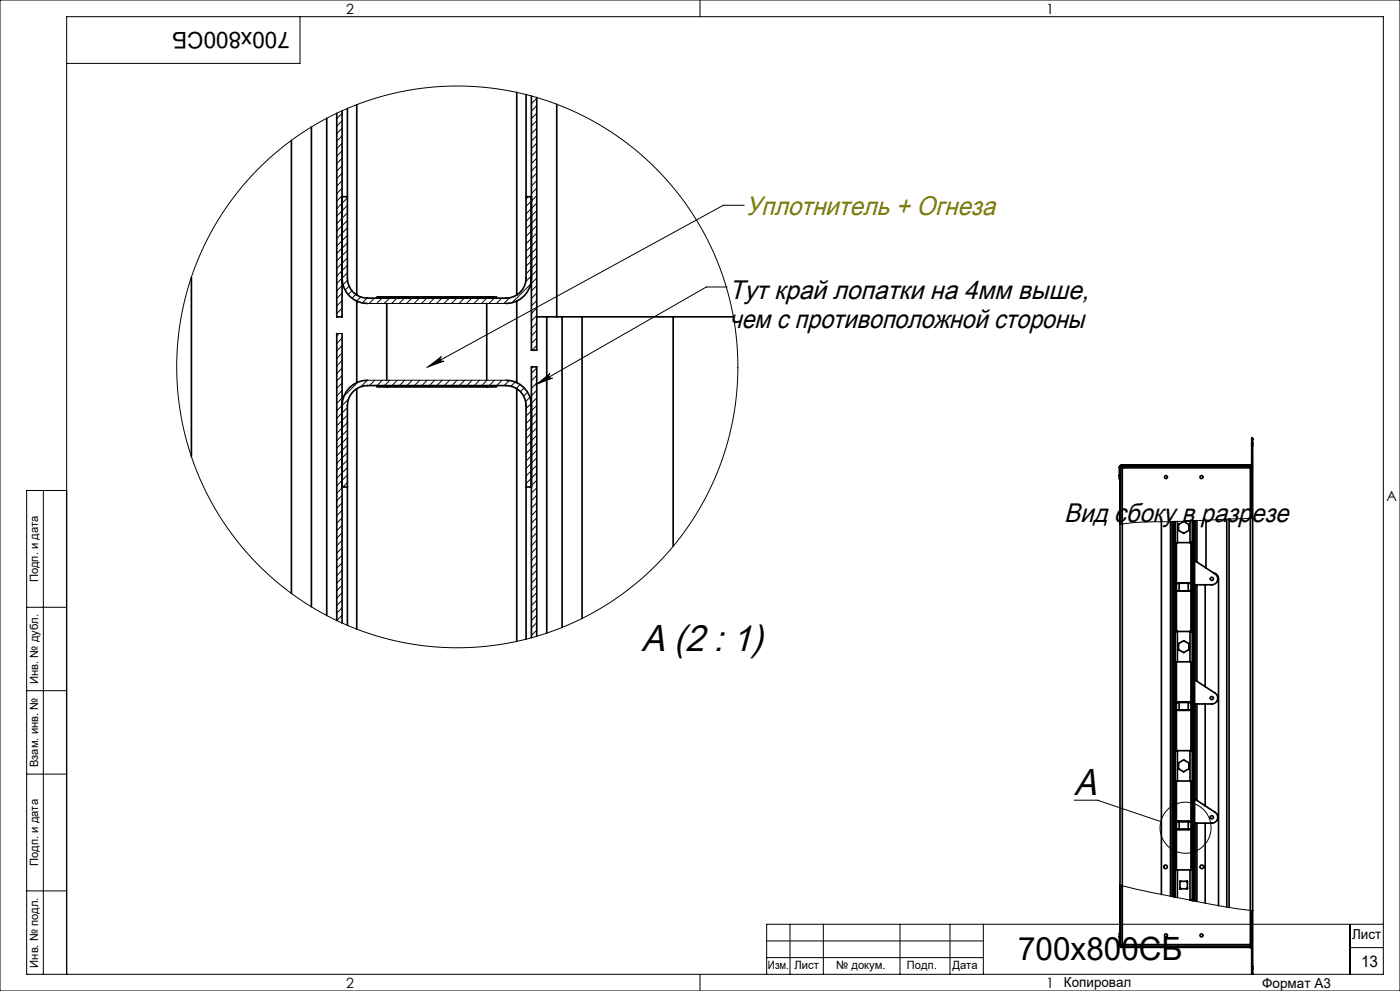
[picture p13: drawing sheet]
<svg xmlns="http://www.w3.org/2000/svg" width="420mm" height="297mm" viewBox="0 0 420 297" stroke-linecap="round" stroke-linejoin="round" font-family="sans-serif">
<defs><g id="words">
<g font-size="11.2">
<text x="192.5" y="195.2">А (2 : 1)</text>
<text x="322.2" y="238.1">А</text>
</g>
<text font-size="9.6" x="305.4" y="287.8">700x800СБ</text>
<text font-size="8" fill="#808000" x="223.8" y="64.5">Уплотнитель + Огнеза</text>
<g font-size="8">
<text x="218.7" y="89.6">Тут край лопатки на 4мм выше,</text>
<text x="218.7" y="98.4">чем с противоположной стороны</text>
<text x="319.3" y="156.5">Вид сбоку в разрезе</text>
</g>
<text font-size="6.9" x="86.9" y="9.4" transform="rotate(-180 86.9 9.4)">700x800СБ</text>
<text font-size="4.8" x="408.3" y="289.7">13</text>
<g font-size="4.2">
<text x="103.8" y="4.2">2</text>
<text x="313.8" y="4.2">1</text>
<text x="415.9" y="150.2">A</text>
<text x="103.8" y="296.2">2</text>
<text x="313.8" y="296.2">1</text>
</g>
<g font-size="4.1">
<text x="405.6" y="281.5">Лист</text>
<text x="319.2" y="295.9">Копировал</text>
<text x="378.7" y="296">Формат А3</text>
</g>
<g font-size="3.4">
<text x="11.4" y="174.5" transform="rotate(-90 11.4 174.5)">Подп. и дата</text>
<text x="11.4" y="205" transform="rotate(-90 11.4 205)">Инв. № дубл.</text>
<text x="11.4" y="229.9" transform="rotate(-90 11.4 229.9)">Взам. инв. №</text>
<text x="11.4" y="259.5" transform="rotate(-90 11.4 259.5)">Подп. и дата</text>
<text x="11.4" y="290" transform="rotate(-90 11.4 290)">Инв. № подл.</text>
<text x="230.4" y="290.4">Изм.</text>
<text x="238.3" y="290.4">Лист</text>
<text x="250.9" y="290.4">№ докум.</text>
<text x="272.1" y="290.4">Подп.</text>
<text x="285.7" y="290.5">Дата</text>
</g>
</g></defs>
<g fill="none" stroke="#000" stroke-width=".3">
<path d="M0 0h420v297h-420zM90 5v14h-70M210 0v5M102.6 34l-1.6 1.6M102.6 36.2l-1.6 1.6M102.6 38.5l-1.6 1.6M159.5 28.8h-.1M161 29.5l-1.6 1.6M161 31.7l-1.6 1.6M161 33.9l-1.6 1.6M161 36.2l-1.6 1.6M161 38.4l-1.6 1.6"/>
<path d="M102.6 40.7l-1.6 1.6M102.6 43l-1.6 1.6M102.6 45.2l-1.6 1.6M102.6 47.4l-1.6 1.6M102.6 49.7l-1.6 1.6M102.6 51.9l-1.6 1.6M102.6 54.2l-1.6 1.6M102.6 56.4l-1.6 1.6M102.6 58.7l-1.6 1.6M104.2 59.3l-3.2 3.2M158.5 59l-.7 .6M161 40.7l-1.6 1.6"/>
<path d="M161 42.9l-1.6 1.6M161 45.2l-1.6 1.6M161 47.4l-1.6 1.6M161 54.2l-1.6 1.6M161 56.4l-1.6 1.6M161 58.6l-3.2 3.2M161 49.7l-1.6 1.6M161 51.9l-1.6 1.6M104.2 61.6l-3.2 3.2M104.2 63.8l-3.2 3.2M104.2 66.1l-3.2 3.2M104.2 68.3l-3.2 3.2"/>
<path d="M104.2 70.5l-3.2 3.2M104.2 72.8l-3.2 3.2M104.2 75l-3.2 3.2M104.2 77.3l-3.2 3.2M104.2 79.5l-3.2 3.2M161 60.9l-3.2 3.2M161 67.6l-3.2 3.2M161 69.9l-3.2 3.2M161 72.1l-3.2 3.2M161 74.4l-3.2 3.2M161 76.6l-3.2 3.2M161 65.4l-3.2 3.2"/>
<path d="M161 78.8l-3.2 3.2M161 63.1l-3.2 3.2M223.3 61.5h-6.3l-88.6 48.5M101 100h1.6M101.7 100l-.7 .7M102.6 85.6l-1.6 1.6M102.6 87.9l-1.6 1.6M102.6 90.1l-1.6 1.6M102.6 92.3l-1.6 1.6M102.6 94.6l-.3 .4M104.2 81.8l-3.2 3.2M104.3 84l-1.4 1.3"/>
<path d="M104.7 85.8l-1.2 1.2M105.6 87.1l-1.2 1.2M106.7 88.2l-1.1 1.2M108.2 89l-1.2 1.2M110.1 89.4l-1.4 1.4M110.2 91h41.6M112.3 89.4l-1.6 1.6M114.6 89.4l-1.6 1.6M116.8 89.4l-1.6 1.6M119.1 89.4l-1.6 1.6M121.3 89.4l-1.6 1.6M123.6 89.4l-1.6 1.6"/>
<path d="M125.8 89.4l-1.6 1.6M128.1 89.4l-1.6 1.6M130.3 89.4l-1.6 1.6M132.6 89.4l-1.6 1.6M134.8 89.4l-1.6 1.6M137 89.4l-1.6 1.6M139.3 89.4l-1.6 1.6M141.5 89.4l-1.6 1.6M143.8 89.4l-1.6 1.6M146 89.4l-1.6 1.6M148.3 89.4l-1.6 1.6M150.5 89.4l-1.6 1.6"/>
<path d="M152.8 89.3l-1.6 1.7M159.2 85.2l-5.6 5.5M161 81.1l-3.3 3.3M161 83.3l-1.6 1.6M161 85.6l-1.6 1.6M161 87.8l-1.6 1.6M161 90.1l-1.6 1.6M161 94.6l-1.6 1.6M161 96.8l-1.6 1.6M161 99.1l-1.6 1.6M161 92.3l-1.6 1.6M218.1 86h-6.2l-50.9 29.1"/>
<path d="M102.6 101.3l-1.6 1.6M102.6 103.6l-1.6 1.6M102.6 105.8l-1.6 1.6M102.6 108.1l-1.6 1.6M102.6 110.3l-1.6 1.6M102.6 112.6l-1.6 1.6M102.6 114.8l-1.6 1.6M102.6 117l-1.6 1.6M102.6 119.3l-1.6 1.6M104.5 119.6l-3.5 3.5M107.4 114.5l-4.2 4.2M110.2 114l-1.9 1.9"/>
<path d="M110.2 114h41.6M112.4 114l-1.6 1.6M114.7 114l-1.6 1.6M116.9 114l-1.6 1.6M119.2 114l-1.6 1.6M121.4 114l-1.6 1.6M123.7 114l-1.6 1.6M125.9 114l-1.6 1.6M128.2 114l-1.6 1.6M128.4 110l4-3.1a.77 .77 0 0 0-.3 1 .77 .77 0 0 0 1 .3zM130.4 114l-1.6 1.6M132.6 114l-1.6 1.6"/>
<path d="M134.9 114l-1.6 1.6M137.1 114l-1.6 1.6M139.4 114l-1.6 1.6M141.6 114l-1.6 1.6M143.9 114l-1.6 1.6M146.1 114l-1.6 1.6M148.4 114l-1.6 1.6M150.6 114l-1.6 1.6M152.8 114l-1.5 1.6M154.6 114.5l-1.3 1.2M156.1 115.2l-1.2 1.2M157.3 116.3l-1.2 1.1"/>
<path d="M158.3 117.5l-1.2 1.2M159 119l-1.3 1.3M161 110.3l-1.6 1.6M161 112.5l-1.6 1.6M161 114.8l-1.6 1.6M161 117l-1.6 1.6M161 119.3l-3.2 3.2M161 101.3l-1.6 1.6M161 103.5l-1.4 1.5M161 115.1l4-3.1a.77 .77 0 0 0-.3 1 .77 .77 0 0 0 1 .3zM104.2 122.2l-3.2 3.2M104.2 124.4l-3.2 3.2"/>
<path d="M104.2 126.7l-3.2 3.2M104.2 128.9l-3.2 3.2M104.2 131.2l-3.2 3.2M104.2 133.4l-3.2 3.2M104.2 135.6l-3.2 3.2M104.2 137.9l-3.2 3.2M161 121.5l-3.2 3.2M161 123.7l-3.2 3.2M161 126l-3.2 3.2M161 128.2l-3.2 3.2M161 130.5l-3.2 3.2M161 132.7l-3.2 3.2"/>
<path d="M161 135l-3.2 3.2M161 137.2l-3.2 3.2M161 139.5l-3.2 3.2M375.5 138.8a.48 .48 0 0 1 0 .6 .48 .48 0 0 1-.5 .1M375.7 133.5v4.4M13 147v145M20 147h-12v145h407v-287h-395v287M102.6 146.2l-1.6 1.6M102.6 148.5l-1.6 1.6M102.6 150.7l-1.6 1.6M102.6 153l-1.6 1.6M102.6 155.2l-1.6 1.6"/>
<path d="M102.6 157.5l-1.6 1.6M102.6 159.7l-1.6 1.6M104.2 140.1l-3.2 3.2M104.2 142.4l-3.2 3.2M104.2 144.6l-1.3 1.4M161 141.7l-3.2 3.2M161 144l-2 2M161 146.2l-1.6 1.6M161 148.4l-1.6 1.6M161 150.7l-1.6 1.6M161 152.9l-1.6 1.6M161 155.2l-1.6 1.6"/>
<path d="M161 157.4l-1.6 1.6M161 159.7l-1.6 1.6M352.5 158.9l-.1 .2M375.8 155.4l-25.2 1a69.1 69.1 0 0 0-14.4 .7h-.2M102.6 168.7l-1.6 1.6M102.6 170.9l-1.6 1.6M102.6 173.2l-1.6 1.6M102.6 175.4l-1.6 1.6M102.6 179.9l-1.6 1.6M102.6 161.9l-1.6 1.6M102.6 164.2l-1.6 1.6M102.6 166.4l-1.6 1.6"/>
<path d="M102.6 177.7l-1.6 1.6M161 161.9l-1.6 1.6M161 164.2l-1.6 1.6M161 166.4l-1.6 1.6M161 168.7l-1.6 1.5M161 170.9l-1.6 1.6M161 173.1l-1.6 1.6M161 175.4l-1.6 1.6M161 177.6l-1.6 1.6M161 179.9l-1.6 1.6M352.4 175.7h.1M352.5 162.6h.7"/>
<path d="M352.5 176.9l-.1 .1M352.5 165.6l-.1 .2M352.5 167.9l-.1 .1M352.5 170.1l-.1 .2M352.5 174.6l-.1 .2M352.5 161.2l-.1 .1M352.5 163.4l-.1 .1M352.7 179l-.3 .3M352.7 172.2l-.3 .3M352.7 174.4l-.1 .1M353.2 174.9h3.8M353.2 177h3.8"/>
<path d="M354.6 174.7l-.1 .2M354.7 177l-.2 .1M356.9 174.7l-.2 .2M356.9 177l-.1 .1M357.8 178.3l-.3 .3M357.8 171.6l-.1 .1M357.8 173.8l-.3 .3M357.8 176l-.1 .2M357.8 160.3l-.1 .2M357.8 162.6l-.1 .1M357.8 164.8l-.1 .2M357.8 167.1l-.1 .1"/>
<path d="M357.8 169.3l-.1 .2M8 182h12M102.6 182.1l-1.6 1.6M102.6 184.4l-1.6 1.6M102.6 186.6v.1M161 182.1l-1.6 1.6M161 184.4l-1.6 1.6M161 186.6l-1.6 1.6M161 188.9l-1.6 1.6M352.5 198.3h.7M352.5 183.6l-.1 .1M352.5 185.8l-.1 .2"/>
<path d="M352.5 188.1l-.1 .1M352.5 190.3l-.1 .2M352.5 192.6l-.1 .1M352.5 194.8l-.1 .2M352.5 197.1l-.1 .1M352.5 199.3l-.1 .2M352.5 181.4l-.1 .1M357.8 180.5l-.1 .2M357.8 182.8l-.1 .1M357.8 185l-.1 .2M357.8 187.3l-.1 .1M357.8 189.5l-.1 .2"/>
<path d="M357.8 191.8l-.1 .1M357.8 194l-.1 .2M357.8 196.3l-.1 .1M357.8 198.5l-.1 .1M8 207h12M352.5 219.5l-.1 .2M352.5 212.8l-.1 .1M352.5 217.3l-.1 .1M352.5 201.6l-.1 .1M352.5 203.8l-.1 .2M352.5 206.1l-.1 .1M352.5 210.5l-.1 .2"/>
<path d="M352.7 214.9l-.3 .3M352.7 208.2l-.3 .2M352.8 210.3l-.1 .1M353.2 210.6h3.8M353.2 212.7h3.8M354.8 210.5l-.1 .1M354.9 212.7l-.2 .2M357.1 212.7l-.1 .2M357.1 210.5l-.2 .1M357.6 207.7l-.1 .1M357.8 214.2l-.3 .3M357.8 216.5l-.1 .1"/>
<path d="M357.8 218.7l-.1 .1M357.8 207.5l-.1 .1M357.8 209.7l-.3 .3M357.8 200.7l-.1 .2M357.8 203l-.1 .1M357.8 205.2l-.1 .2M8 232h12M322.2 239.8h7l19 6.4M352.5 234.1h.7M352.5 221.8l-.1 .1M352.5 224l-.1 .2M352.5 226.3l-.1 .1"/>
<path d="M352.5 228.5l-.1 .1M352.5 230.7l-.1 .2M352.5 233l-.1 .1M352.5 235.2l-.1 .2M352.5 237.5l-.1 .1M352.5 239.7l-.1 .2M357.8 220.9l-.1 .2M357.8 223.2l-.1 .1M357.8 225.4l-.1 .2M357.8 227.7l-.1 .1M357.8 229.9l-.1 .2M357.8 232.2l-.1 .1"/>
<path d="M357.8 234.4l-.1 .2M357.8 236.7l-.1 .1M357.8 238.9l-.1 .2M352.4 247.2h.1M352.5 255.4l-.1 .2M352.5 257.7l-.1 .1M352.5 248.7l-.1 .2M352.5 253.2l-.1 .1M352.5 259.9l-.1 .2M352.5 242l-.1 .1M352.5 246.5l-.1 .1M352.7 250.8l-.3 .3"/>
<path d="M352.7 244.1l-.3 .3M352.9 246.1l-.1 .1M353.2 246.3h3.8M353.2 248.4h3.8M355 246.2l-.1 .1M355.1 248.4l-.2 .2M357.2 248.5l-.1 .1M357.8 250.1l-.3 .3M357.8 252.4l-.1 .1M357.8 254.6l-.1 .2M357.8 256.9l-.1 .1M357.8 259.1l-.1 .2"/>
<path d="M357.8 243.4l-.3 .3M357.8 245.6l-.6 .7M357.8 241.2l-.1 .1M8 267h12M237 277v15M247 277v15M270 277v15M285 277v15M295 277v15M336 265.3a476.7 476.7 0 0 0 39.6 7.6h.2M352.5 262.2l-.1 .1M352.5 264.4l-.1 .2"/>
<path d="M352.5 266.7l-.1 .1M357.8 261.4l-.1 .1M357.8 263.6l-.1 .2M357.8 265.9l-.1 .1M357.8 268.1l-.1 .1M405 277v15M415 277h-185v15M210 292v5M230 287h65M230 282h65M405 284h10"/>
<circle cx="137.2" cy="110" r="84.2"/>
<circle cx="355.7" cy="248.1" r="7.7"/>
</g>
<path d="M112.2 -.1h4.1zM128.4 110l4-3.1a.77 .77 0 0 0-.3 1 .77 .77 0 0 0 1 .3zM135.5 -.1h1zM161 115.1l4-3.1a.77 .77 0 0 0-.3 1 .77 .77 0 0 0 1 .3z" fill="#000"/>
<g fill="none" stroke="#000" stroke-width=".5">
<path d="M93.4 38.1v143.8M98 35.4v149.1M102.6 33.2v61.8h-1.6v-61.1M107 31.4v57M155 27.7v60.7M157.8 28.3v55.1a6 6 0 0 1-6 6h-41.6a6 6 0 0 1-6-6v-50.9M159.4 28.8v76.2h1.6v-75.8M167 31.2v63.8M87.4 42.1v135.7M102.6 59h1.6M157.8 59h1.6M57.4 83.1v53.8"/>
<path d="M101 100v86M102.6 83.4a7.6 7.6 0 0 0 7.6 7.6M102.6 100v86.7M107 90.2v24.5M113.1 89h35.9M116 89v.4M116 91v23M146 89v.4M146 91v23M155 90.2v24.5M159.4 83.4a7.6 7.6 0 0 1-7.6 7.6M161 95h6"/>
<path d="M164 95v94.7M167 95h53M168.6 95v93M174.6 95v90.3M201.9 95v68.7M107 116.5v72M110.2 114a7.6 7.6 0 0 0-7.6 7.6M113.1 116h35.9M116 115.6v.4M146 115.6v.4M151.8 114a7.6 7.6 0 0 1 7.6 7.6M155 116.5v75.7"/>
<path d="M336 139.8v143.7M336 139.8h.1M336 139.8h.2M336.1 139.8v17.3M336.2 139.8l.5 .4M336.3 139.6l.4 .6M336.3 139.5l38.8 .2zM336.5 139.4l-.5 .2-.2 .5M336.5 139.4l-.6 .7M336.5 139.4h38.5M375 139.4v.1M375.1 139.7v.5"/>
<path d="M375.5 131.6v-.2h.3v.2M375.5 132.9v.6M375.5 137.9a1.1 1.1 0 0 1-.5 1.5M375.5 133.5h.3M375.5 132.9h.3M375.5 131.6h.3M375.5 137.9h.2M375.5 131.6v1.3M375.5 133.5v4.4M375.7 131.4v24M375.8 132.9v.6M375.8 131.6v1.3"/>
<path d="M375.8 133.5v156.3M102.6 146h1.6M157.8 146h1.6M335.8 142.6v.9l.1-.9M335.8 140.1h.1M335.8 142.6h.1M335.8 140.1v2.5M335.9 140.1v2.5M336.5 140.1h.1M336.7 140.2h38.4M336.7 140.2v142.9M348.4 156.4v111.7"/>
<path d="M351.1 156.3v112.3M351.7 156.3v112.4M352.1 156.3v112.5M352.5 156.3v19l-.1-19M353.2 156.3v6.3h3.8M353.6 157.2l1.5-.9 1.6 .9v1.8l-1.6 .9-1.5-.9zM357 156.1v6.5M357.8 156.1v20.1l-.1-20.1M358.1 156.1v11.9M358.5 156.1v12M359.1 156v12.4M361.8 155.9v14.3"/>
<path d="M368 155.6v116.3M368.7 155.6v116.4M375.1 140.2h.6M375.1 140.2v142.9M352.4 175.7v35.3l.1-35.3M352.5 174.2l.2 .5 .5 .2M352.5 172h.2M352.5 179.9h.2M352.7 162.6v11.6l.1 .4 .4 .1h3.8l.5-.3v-11.8M352.9 162.6v12.1M352.9 174.8v2.2M352.9 177.2v12.1"/>
<path d="M353.2 177l-.5 .2-.2 .5M353.5 174.7h3.2M353.7 174.7h.1M353.7 174.9v2.1M353.7 177.1v.1M356.5 174.7h.1M356.5 174.9v2.1M356.5 177.1v.1M357 177l.5 .2 .2 .5M357 162.6h.7M357.3 162.6v12.1M357.3 174.8v2.2"/>
<path d="M357.3 177.2v12.1M357.5 172h.2M357.5 179.9h.2M357.7 174.2l-.2 .5-.5 .2M357.7 176.6l.1 35.3zM357.8 168h.6M357.8 175.3h.6M358.1 175.3v28.4M358.4 168l6.1 4a1.77 1.77 0 0 1 .8 2 1.77 1.77 0 0 1-1.7 1.3h-5.2M358.4 168v7.3M358.5 175.3v28.5M359.1 175.3v28.9"/>
<path d="M361.6 175.3v30.5M364.1 171.7a1.82 1.82 0 0 1 1.5 1.8v97.9M104.2 187.4v-65.8a6 6 0 0 1 6-6h41.6a6 6 0 0 1 6 6v70M161 190.7v-80.7h-1.6v81.1M352.5 189.3h.7M352.7 198.3v11.6l.1 .4 .4 .2h3.8l.5-.4v-11.8M352.7 189.3v-11.6l.1-.4 .4-.2h3.8l.5 .4v11.8M352.9 198.3v12.1M353.2 189.3v9h3.8M353.2 189.3h3.8M353.6 192.9l1.5-.9 1.6 .9v1.8l-1.6 .9-1.5-.9zM357 189.3h.7"/>
<path d="M357 198.3h.7M357 189.3v9M357.3 198.3v12.1M352.4 211.4l.1 35.3zM352.5 209.9l.2 .5 .5 .2M352.5 207.7h.2M352.5 215.6h.2M352.9 210.6v2.2M352.9 212.9v12.1M353.2 212.7l-.5 .2-.2 .5M353.7 210.4v.1M353.7 210.6v2.1"/>
<path d="M353.7 212.9h.1M356.5 210.4v.1M356.5 210.6v2.1M356.5 212.9h.1M357 212.7l.5 .2 .2 .5M357.3 210.6v2.2M357.3 212.9v12.1M357.5 207.7h.2M357.5 215.6h.2M357.7 209.9l-.2 .5-.5 .2M357.7 212.3l.1 35.3zM357.8 203.7h.6"/>
<path d="M357.8 211h.6M358.1 211v28.4M358.4 203.7l6.1 4a1.77 1.77 0 0 1 .8 2 1.77 1.77 0 0 1-1.7 1.3h-5.2M358.4 203.7v7.3M358.5 211v28.5M359.1 211v28.9M361.6 211v30.5M352.5 225h.7M352.7 234.1v11.5l.1 .4 .4 .2h3.8l.5-.3v-11.8M352.7 225v-11.6l.1-.4 .4-.1h3.8l.5 .3v11.8M352.9 234.1v12M353.2 225v9.1h3.8"/>
<path d="M353.2 225h3.8M353.6 228.6l1.5-.9 1.6 .9v1.8l-1.6 .9-1.5-.9zM357 225h.7M357 234.1h.7M357 225v9.1M357.3 234.1v12M357.8 239.4h.6M358.4 239.4l6.1 4a1.77 1.77 0 0 1 .8 2 1.77 1.77 0 0 1-1.7 1.3h-5.2M358.4 239.4v7.3M352.4 247.2v21.6M352.5 245.6l.2 .5 .5 .2M352.5 247.2v21.7"/>
<path d="M352.5 243.4h.2M352.5 251.3h.2M352.9 246.3v2.2M352.9 248.7v12M353.2 248.4l-.5 .2-.2 .5M353.5 248.6h3.2M353.5 246.2h3.2M353.7 246.2h.1M353.7 246.3v2.1M353.7 248.6h.1M356.5 246.2h.1M356.5 246.3v2.1"/>
<path d="M356.5 248.6h.1M357 248.4l.5 .2 .2 .5M357.3 246.3v2.2M357.3 248.7v12M357.5 243.4h.2M357.5 251.3h.2M357.7 245.6l-.2 .5-.5 .2M357.8 246.7h.6M358.1 246.7v23.3M358.5 246.7v23.4M359.1 246.7v23.5M361.6 246.7v24"/>
<path d="M336.1 265.3v18.2M352.5 260.7h.7M352.7 260.7v-11.6l.1-.4 .4-.1h3.8l.5 .3v11.8M353.2 260.7v8.3M353.2 260.7h3.8M354 266.1l.3 .3M354 266.3v.1M354 264.1h2.2M354 264.1v2.3h2.2v-2.3M354 264.1v.1M354.3 264.1l-.3 .3M355.9 264.1l.3 .3"/>
<path d="M356.2 264.1v.1M356.2 266.1l-.3 .3M356.2 266.3v.1M357 260.7h.7M357 260.7v9.1M357.1 269.8h.6M357.3 269.8h.1M357.5 269.8v.1M357.7 269.9l.1-21.8v21.8M375.7 272.9v19.1M335.8 283.2l.2 .5 .5 .2M335.8 280.7v-.9l.1 .9"/>
<path d="M335.8 280.7v2.5M335.8 283.2h.1M335.8 280.7h.1M335.9 283.2l.6 .7M335.9 280.7v2.5M336 283.5h.1M336 283.5h.2M336.1 283.5h-.1M336.3 283.6v.1M336.3 283.6h38.8M336.5 283.9h38.5M336.7 283.1l-.4 .5"/>
<path d="M336.7 283.1l-.5 .4M336.7 283.1h38.4M375 283.9l.3 .2 .2 .4M375 283.9a.4 .4 0 0 1 .5 .1 .4 .4 0 0 1 0 .5M375.1 283.1v.5M375.1 283.1h.6M375.5 291.7v.3h.3v-.3M375.5 284.5v.9M375.5 289.8v.6M375.5 289.8h.3M375.5 290.4h.3M375.5 291.7h.3"/>
<path d="M375.5 285.4v4.4M375.5 290.4v1.3M375.5 285.4h.2M375.8 289.8v.6M375.8 290.4v1.3"/>
<circle cx="349.8" cy="143" r=".45"/>
<circle cx="360.4" cy="143" r=".45"/>
<circle cx="363.6" cy="173.5" r=".47"/>
<circle cx="363.6" cy="209.2" r=".47"/>
<circle cx="349.7" cy="259.8" r=".55"/>
<circle cx="360.6" cy="259.8" r=".55"/>
<circle cx="363.6" cy="244.9" r=".47"/>
<circle cx="349.8" cy="280.3" r=".45"/>
<circle cx="360.4" cy="280.3" r=".45"/>
</g>
<use href="#words"/>
</svg>
